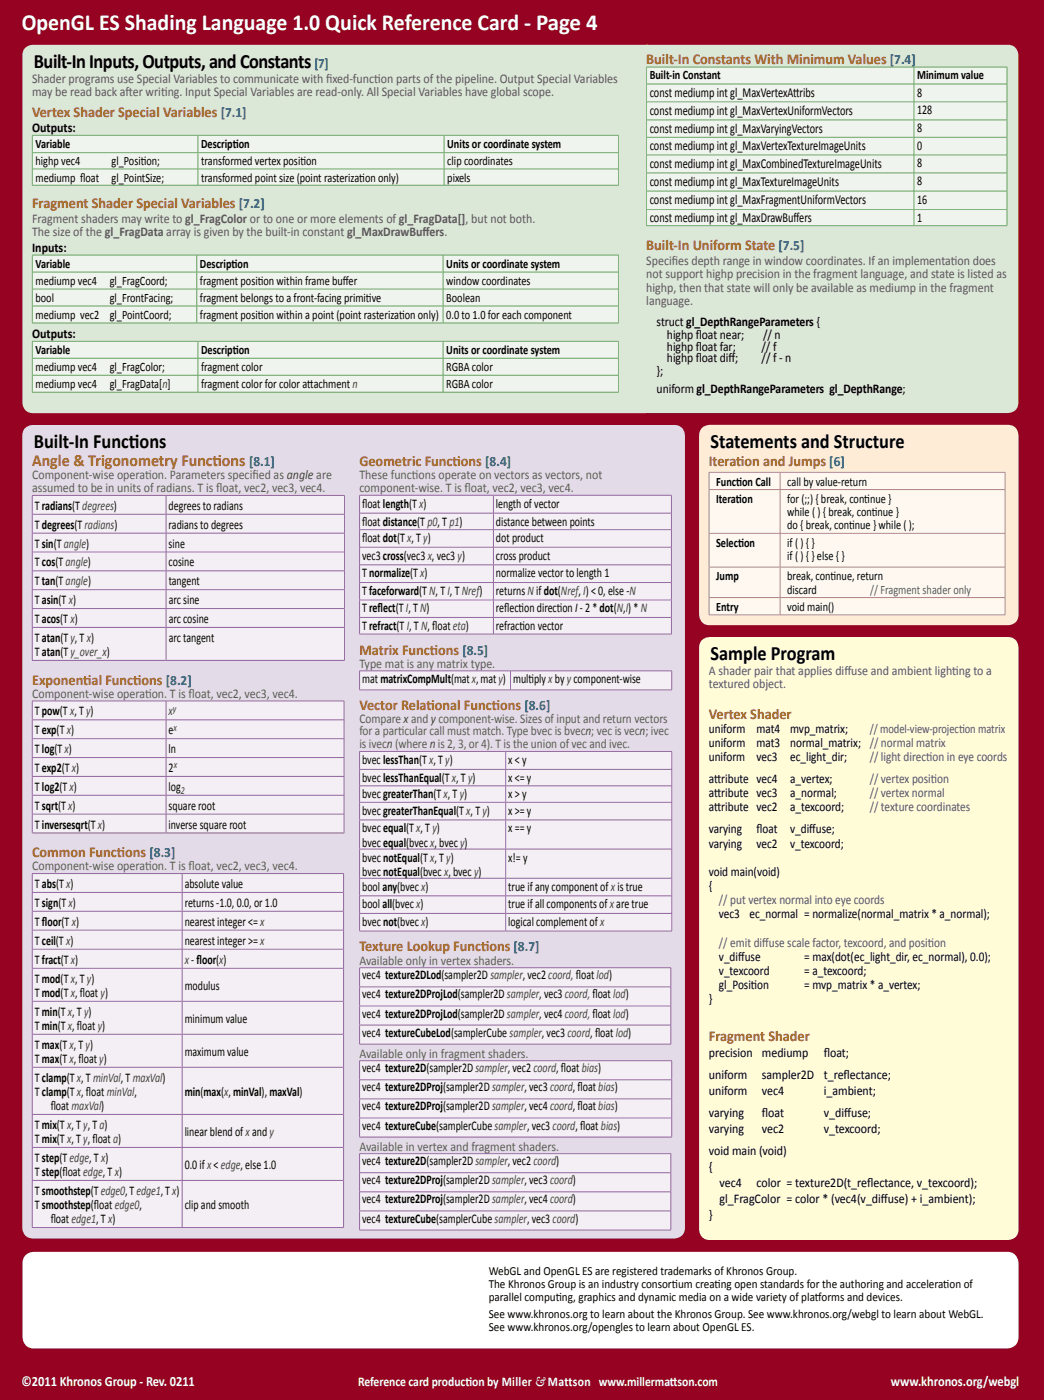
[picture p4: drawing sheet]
<svg xmlns="http://www.w3.org/2000/svg" width="208mm" height="279mm" viewBox="0 0 208 279" stroke-linecap="round" stroke-linejoin="round" font-family="sans-serif">
<defs><g id="words">
<text font-size="4.6" fill="#fff" x="4.3" y="6.1">OpenGL ES Shading Language 1.0 Quick Reference Card - Page 4</text>
<g font-size="4.1">
<text x="6.8" y="13.6">Built-In Inputs, Outputs, and Constants</text>
<text x="6.7" y="89.4">Built-In Funct</text>
<text x="25.7" y="89.4">ions</text>
<text x="141.8" y="89.4">Statements and Structure</text>
<text x="141.8" y="131.8">Sample Program</text>
</g>
<g font-size="3.4" fill="#a0621a">
<text x="6.4" y="93">Angle &amp; Trigonometry Funct</text>
<text x="42.4" y="93">ions</text>
</g>
<g font-size="3" fill="#a0621a">
<text x="128.9" y="12.8">Built-In Constants With Minimum Values [7.4]</text>
<text x="6.4" y="23.3">Vertex Shader Special Variables [7.1]</text>
<text x="6.4" y="41.4">Fragment Shader Special Variables [7.2]</text>
<text x="128.9" y="49.9">Built-In Uniform State [7.5]</text>
<text x="71.7" y="92.9">Geometric Funct</text>
<text x="90.3" y="92.9">ions [8.4]</text>
<text x="141.4" y="92.9">Iterat</text>
<text x="146.9" y="92.9">ion and Jumps [6]</text>
<text x="71.7" y="130.6">Matrix Funct</text>
<text x="85.8" y="130.6">ions [8.5]</text>
<text x="6.4" y="136.6">Exponent</text>
<text x="16.6" y="136.6">ial Funct</text>
<text x="26.6" y="136.6">ions [8.2]</text>
<text x="71.7" y="141.8">Vector Relat</text>
<text x="85.1" y="141.8">ional Funct</text>
<text x="98.1" y="141.8">ions [8.6]</text>
<text x="141.4" y="143.4">Vertex Shader</text>
<text x="6.4" y="171.1">Common Funct</text>
<text x="23.3" y="171.1">ions [8.3]</text>
<text x="71.7" y="189.9">Texture Lookup Funct</text>
<text x="96" y="189.9">ions [8.7]</text>
<text x="141.4" y="207.8">Fragment Shader</text>
</g>
<g font-size="2.8" fill="#006bb6">
<text x="62.7" y="13.6">[7]</text>
<text x="49.7" y="93">[8.1]</text>
</g>
<g font-size="2.8" fill="#fff">
<text x="4.3" y="276.6">©2011 Khronos Group - Rev. 0211</text>
<text x="177.8" y="276.7">www.khronos.org/webgl</text>
</g>
<g font-size="2.7">
<text x="129.6" y="19.3">const mediump int gl_MaxVertexAt</text>
<text x="129.6" y="22.9">const mediump int gl_MaxVertexUniformVectors</text>
<text x="158.2" y="19.3">tribs</text>
<text x="129.6" y="26.5">const mediump int gl_MaxVaryingVectors</text>
<text x="129.6" y="30">const mediump int gl_MaxVertexTextureImageUnits</text>
<text x="129.6" y="33.5">const mediump int gl_MaxCombinedTextureImageUnits</text>
<text x="129.6" y="37.1">const mediump int gl_MaxTextureImageUnits</text>
<text x="129.6" y="40.7">const mediump int gl_MaxFragmentUniformVectors</text>
<text x="129.6" y="44.4">const mediump int gl_MaxDrawBuffers</text>
</g>
<g font-size="2.6" fill="#58595b">
<text x="6.4" y="16.6">Shader programs use Special Variables to communicate with f</text>
<text x="65.1" y="16.6">ixed-funct</text>
<text x="74.7" y="16.6">ion parts of the pipeline. Output Special Variables</text>
<text x="6.4" y="19.2">may be read back af</text>
<text x="25.1" y="19.2">ter writ</text>
<text x="32.1" y="19.2">ing. Input Special Variables are read-only. All Special Variables have global scope.</text>
<text x="6.4" y="44.4">Fragment shaders may write to gl_FragColor or to one or more elements of gl_FragData[], but not both.</text>
<text x="6.4" y="47.1">The size of the gl_FragData array is given by the built-in constant gl_MaxDrawBuf</text>
<text x="84.3" y="47.1">fers.</text>
<text x="128.9" y="52.9">Specif</text>
<text x="134" y="52.9">ies depth range in window coordinates. If an implementat</text>
<text x="189.7" y="52.9">ion does</text>
<text x="128.9" y="55.5">not support highp precision in the fragment language, and state is listed as</text>
<text x="128.9" y="58.2">highp, then that state will only be available as mediump in the fragment</text>
<text x="128.9" y="60.8">language.</text>
<text x="6.4" y="95.6">Component-wise operat</text>
<text x="28.9" y="95.6">ion. Parameters specif</text>
<text x="50.4" y="95.6">ied as angle are</text>
<text x="71.7" y="95.6">These funct</text>
<text x="82.2" y="95.6">ions operate on vectors as vectors, not</text>
<text x="6.4" y="98.3">assumed to be in units of radians. T is f</text>
<text x="43.1" y="98.3">loat, vec2, vec3, vec4.</text>
<text x="71.7" y="98.2">component-wise. T is f</text>
<text x="92.7" y="98.2">loat, vec2, vec3, vec4.</text>
<text x="173.6" y="118.5">// Fragment shader only</text>
<text x="71.7" y="133.3">Type mat is any matrix type.</text>
<text x="141.4" y="134.8">A shader pair that applies dif</text>
<text x="141.4" y="137.4">textured object.</text>
<text x="168.4" y="134.8">fuse and ambient light</text>
<text x="190" y="134.8">ing to a</text>
<text x="6.4" y="139.3">Component-wise operat</text>
<text x="28.9" y="139.3">ion. T is f</text>
<text x="37.6" y="139.3">loat, vec2, vec3, vec4.</text>
<text x="71.7" y="144.2">Compare xand y component-wise. Sizes of input and return vectors</text>
<text x="71.7" y="146.7">for a part</text>
<text x="71.7" y="149.4">is ivecn (where n is 2, 3, or 4). T is the union of vec and ivec.</text>
<text x="79.4" y="146.7">icular call must match. Type bvec is bvecn; vec is vecn; ivec</text>
<text x="173.5" y="146.2">// model-view-project</text>
<text x="191.3" y="146.2">ion matrix</text>
<text x="173.5" y="151.9">// light direct</text>
<text x="184.8" y="151.9">ion in eye coords</text>
<text x="173.5" y="161.9">// texture coordinates</text>
<text x="173.5" y="159.1">// vertex normal</text>
<text x="173.5" y="156.3">// vertex posit</text>
<text x="185.7" y="156.3">ion</text>
<text x="6.4" y="173.7">Component-wise operat</text>
<text x="28.9" y="173.7">ion. T is f</text>
<text x="37.6" y="173.7">loat, vec2, vec3, vec4.</text>
<text x="143.4" y="180.4">// put vertex normal into eye coords</text>
<text x="143.4" y="188.9">// emit dif</text>
<text x="152.1" y="188.9">fuse scale factor, texcoord, and posit</text>
<text x="185.1" y="188.9">ion</text>
<text x="71.7" y="192.5">Available only in vertex shaders.</text>
<text x="71.7" y="211.1">Available only in fragment shaders.</text>
<text x="71.7" y="229.6">Available in vertex and fragment shaders.</text>
</g>
<g font-size="2.6">
<text x="129.6" y="15.8">Built-in Constant</text>
<text x="183" y="15.8">Minimum value</text>
<text x="183" y="19.3">8</text>
<text x="183" y="22.8">128</text>
<text x="6.4" y="26.3">Outputs:</text>
<text x="7.1" y="29.6">Variable</text>
<text x="40.1" y="29.6">Descript</text>
<text x="46.4" y="29.6">ion</text>
<text x="89.2" y="29.6">Units or coordinate system</text>
<text x="183" y="26.4">8</text>
<text x="183" y="29.9">0</text>
<text x="7.1" y="33">highp vec4</text>
<text x="22.3" y="33">gl_Position;</text>
<text x="40.1" y="33">transformed vertex position</text>
<text x="89.2" y="33">clip coordinates</text>
<text x="183" y="33.4">8</text>
<text x="7.1" y="36.3">mediump float</text>
<text x="22.3" y="36.3">gl_PointSize;</text>
<text x="40.1" y="36.3">transformed point size (point rasterization only)</text>
<text x="89.2" y="36.3">pixels</text>
<text x="183" y="37">8</text>
<text x="183" y="40.6">16</text>
<text x="183" y="44.3">1</text>
<text x="6.4" y="50.3">Inputs:</text>
<text x="7.1" y="53.5">Variable</text>
<text x="39.9" y="53.5">Descript</text>
<text x="46.2" y="53.5">ion</text>
<text x="89" y="53.5">Units or coordinate system</text>
<text x="7.1" y="56.9">mediump vec4</text>
<text x="21.9" y="56.9">gl_FragCoord;</text>
<text x="39.9" y="56.9">fragment position within frame buf</text>
<text x="68.4" y="56.9">fer</text>
<text x="89" y="56.9">window coordinates</text>
<text x="7.1" y="63.6">mediump vec2</text>
<text x="7.1" y="60.2">bool</text>
<text x="21.9" y="63.6">gl_PointCoord;</text>
<text x="21.9" y="60.2">gl_FrontFacing;</text>
<text x="39.9" y="63.6">fragment position within a point (point rasterization only) 0.0 to 1.0 for each component</text>
<text x="39.9" y="60.2">fragment belongs to a front-facing primitive</text>
<text x="89" y="60.2">Boolean</text>
<text x="131" y="65.1">struct gl_DepthRangeParameters {</text>
<text x="6.4" y="67.5">Outputs:</text>
<text x="7.1" y="70.7">Variable</text>
<text x="40.1" y="70.7">Descript</text>
<text x="46.4" y="70.7">ion</text>
<text x="89" y="70.7">Units or coordinate system</text>
<text x="133.1" y="67.7">highp f</text>
<text x="133.1" y="70">highp f</text>
<text x="138.8" y="67.7">loat near;</text>
<text x="138.8" y="70">loat far;</text>
<text x="151.9" y="70">// f</text>
<text x="152.2" y="67.7">// n</text>
<text x="7.1" y="74.1">mediump vec4</text>
<text x="7.1" y="77.4">mediump vec4</text>
<text x="21.9" y="74.1">gl_FragColor;</text>
<text x="21.9" y="77.4">gl_FragData[n]</text>
<text x="40.1" y="74.1">fragment color</text>
<text x="40.1" y="77.4">fragment color for color at</text>
<text x="61.3" y="77.4">tachment n</text>
<text x="89" y="74.1">RGBA color</text>
<text x="89" y="77.4">RGBA color</text>
<text x="131" y="74.8">};</text>
<text x="133.1" y="72.3">highp f</text>
<text x="138.8" y="72.3">loat dif</text>
<text x="145.3" y="72.3">f;</text>
<text x="151.9" y="72.3">// f - n</text>
<text x="131" y="78.5">uniform gl_DepthRangeParameters gl_DepthRange;</text>
<text x="6.9" y="101.7">Tradians(T degrees)</text>
<text x="33.6" y="101.7">degrees to radians</text>
<text x="72.2" y="101.3">floatlength(T x)</text>
<text x="98.9" y="101.3">length of vector</text>
<text x="142.9" y="96.9">Funct</text>
<text x="142.9" y="100.4">Iterat</text>
<text x="146.8" y="100.4">ion</text>
<text x="146.9" y="96.9">ion Call</text>
<text x="157.1" y="96.9">call by value-return</text>
<text x="157.1" y="100.4">for (;;) { break, continue }</text>
<text x="6.9" y="105.5">Tdegrees(T radians)</text>
<text x="33.6" y="105.5">radians to degrees</text>
<text x="72.2" y="104.9">floatdistance(T p0, Tp1)</text>
<text x="98.9" y="104.9">distance between points</text>
<text x="157.1" y="103">while ( ) { break, continue }</text>
<text x="157.1" y="105.7">do { break, continue } while ( );</text>
<text x="6.9" y="109.3">Tsin(T angle)</text>
<text x="6.9" y="113">Tcos(T angle)</text>
<text x="33.6" y="113">cosine</text>
<text x="33.6" y="109.3">sine</text>
<text x="72.2" y="108.2">floatdot(T x, Ty)</text>
<text x="72.2" y="111.7">vec3cross(vec3x, vec3y)</text>
<text x="98.9" y="111.7">cross product</text>
<text x="98.9" y="108.2">dot product</text>
<text x="142.9" y="109.1">Select</text>
<text x="147.3" y="109.1">ion</text>
<text x="157.1" y="109.1">if ( ) { }</text>
<text x="157.1" y="111.8">if ( ) { } else { }</text>
<text x="6.9" y="116.8">Ttan(T angle)</text>
<text x="33.6" y="116.8">tangent</text>
<text x="72.2" y="115.2">Tnormalize(T x)</text>
<text x="72.2" y="118.7">Tfaceforward(T N, TI, TNref)</text>
<text x="98.9" y="115.2">normalize vector to length 1</text>
<text x="98.9" y="118.7">returns Nifdot(Nref,I) &lt; 0, else -N</text>
<text x="142.9" y="115.8">Jump</text>
<text x="157.1" y="115.8">break, continue, return</text>
<text x="157.1" y="118.5">discard</text>
<text x="7" y="124.3">Tacos(T x)</text>
<text x="7" y="120.6">Tasin(T x)</text>
<text x="33.6" y="120.6">arc sine</text>
<text x="33.6" y="124.3">arc cosine</text>
<text x="72.2" y="122.2">Treflect(T I, TN)</text>
<text x="72.2" y="125.7">Trefract(T I, TN, floateta)</text>
<text x="98.9" y="122.2">reflection directionI- 2 *dot(N,I) *N</text>
<text x="98.9" y="125.7">refraction vector</text>
<text x="142.9" y="121.9">Entry</text>
<text x="157.1" y="121.9">void main()</text>
<text x="7" y="128.1">Tatan(T y, Tx)</text>
<text x="7" y="130.9">Tatan(T y_over_x)</text>
<text x="33.6" y="128.1">arc tangent</text>
<text x="72.2" y="136.4">matmatrixCompMult(matx, maty) multiply xbyycomponent-wise</text>
<text x="6.9" y="142.8">Tpow(T x, Ty)</text>
<text x="6.9" y="146.5">Texp(T x)</text>
<text x="33.6" y="146.5">e</text>
<text x="141.4" y="146.2">uniform</text>
<text x="141.4" y="149">uniform</text>
<text x="150.9" y="146.2">mat4</text>
<text x="150.9" y="149">mat3</text>
<text x="157.6" y="146.2">mvp_matrix;</text>
<text x="157.6" y="149">normal_matrix; // normal matrix</text>
<text x="6.9" y="150.3">Tlog(T x)</text>
<text x="6.9" y="154.1">Texp2(T x)</text>
<text x="33.6" y="150.3">ln</text>
<text x="33.6" y="154.1">2</text>
<text x="72.2" y="152.5">bveclessThan(T x, Ty)</text>
<text x="101.4" y="152.5">x &lt; y</text>
<text x="141.4" y="151.9">uniform</text>
<text x="150.9" y="151.9">vec3</text>
<text x="157.6" y="151.9">ec_light_dir;</text>
<text x="6.9" y="157.8">Tlog2(T x)</text>
<text x="6.9" y="161.6">Tsqrt(T x)</text>
<text x="33.6" y="161.6">square root</text>
<text x="33.6" y="157.8">log</text>
<text x="72.2" y="156">bveclessThanEqual(T x, Ty)</text>
<text x="72.3" y="159.3">bvecgreaterThan(T x, Ty)</text>
<text x="101.4" y="159.3">x &gt; y</text>
<text x="101.4" y="156">x &lt;= y</text>
<text x="141.4" y="161.9">at</text>
<text x="141.4" y="159.1">at</text>
<text x="141.4" y="156.3">at</text>
<text x="142.5" y="161.9">tribute vec2</text>
<text x="142.5" y="159.1">tribute vec3</text>
<text x="142.5" y="156.3">tribute vec4</text>
<text x="157.6" y="161.9">a_texcoord;</text>
<text x="157.6" y="159.1">a_normal;</text>
<text x="157.6" y="156.3">a_vertex;</text>
<text x="6.9" y="165.3">Tinversesqrt(T x)</text>
<text x="33.6" y="165.3">inverse square root</text>
<text x="72.3" y="162.6">bvecgreaterThanEqual(T x, Ty)</text>
<text x="72.3" y="166.1">bvecequal(T x, Ty)</text>
<text x="101.4" y="162.6">x &gt;= y</text>
<text x="101.4" y="166.1">x == y</text>
<text x="141.4" y="166.3">varying</text>
<text x="150.9" y="166.3">float</text>
<text x="157.6" y="166.3">v_dif</text>
<text x="161.5" y="166.3">fuse;</text>
<text x="72.3" y="168.9">bvecequal(bvecx, bvecy)</text>
<text x="72.3" y="171.9">bvecnotEqual(T x, Ty)</text>
<text x="101.4" y="171.9">x!= y</text>
<text x="141.4" y="169.2">varying</text>
<text x="150.9" y="169.2">vec2</text>
<text x="157.6" y="169.2">v_texcoord;</text>
<text x="6.9" y="177.2">Tabs(T x)</text>
<text x="36.8" y="177.2">absolute value</text>
<text x="72.3" y="174.8">bvecnotEqual(bvecx, bvecy)</text>
<text x="72.3" y="177.8">bool any(bvecx)</text>
<text x="101.4" y="177.8">true if any component ofxis true</text>
<text x="141.4" y="174.8">void main(void)</text>
<text x="141.4" y="177.6">{</text>
<text x="6.9" y="181">Tsign(T x)</text>
<text x="6.9" y="184.7">Tfloor(T x)</text>
<text x="36.8" y="181">returns -1.0, 0.0, or 1.0</text>
<text x="36.8" y="184.7">nearest integer &lt;=x</text>
<text x="72.3" y="181.3">bool all(bvecx)</text>
<text x="72.3" y="184.8">bvecnot(bvecx)</text>
<text x="101.4" y="181.3">true if all components ofxare true</text>
<text x="101.4" y="184.8">logical complement ofx</text>
<text x="143.4" y="183.3">vec3</text>
<text x="149.5" y="183.3">ec_normal = normalize(normal_matrix * a_normal);</text>
<text x="6.9" y="188.5">Tceil(T x)</text>
<text x="36.8" y="188.5">nearest integer &gt;=x</text>
<text x="143.4" y="191.7">v_dif</text>
<text x="147.3" y="191.7">fuse</text>
<text x="160.4" y="191.7">= max(dot(ec_light_dir, ec_normal), 0.0);</text>
<text x="6.9" y="192.3">Tfract(T x)</text>
<text x="6.9" y="196.1">Tmod(T x, Ty)</text>
<text x="36.8" y="197.5">modulus</text>
<text x="72.2" y="195.5">vec4 texture2DLod(sampler2Dsampler, vec2coord,floatlod)</text>
<text x="143.4" y="194.6">v_texcoord</text>
<text x="143.4" y="197.4">gl_Posit</text>
<text x="149.8" y="197.4">ion</text>
<text x="160.4" y="194.6">= a_texcoord;</text>
<text x="160.4" y="197.4">= mvp_matrix * a_vertex;</text>
<text x="6.9" y="198.9">Tmod(T x, floaty)</text>
<text x="6.9" y="202.7">Tmin(T x, Ty)</text>
<text x="72.2" y="203.1">vec4 texture2DProjLod(sampler2Dsampler, vec4coord,floatlod)</text>
<text x="72.2" y="199.3">vec4 texture2DProjLod(sampler2Dsampler, vec3coord,floatlod)</text>
<text x="141.4" y="200.2">}</text>
<text x="6.9" y="205.5">Tmin(T x, floaty)</text>
<text x="6.9" y="209.3">Tmax(T x, Ty)</text>
<text x="36.8" y="204.1">minimum value</text>
<text x="72.2" y="206.9">vec4 textureCubeLod(samplerCube sampler, vec3coord, floatlod)</text>
<text x="6.9" y="215.9">Tclamp(T x, TminVal, TmaxVal)</text>
<text x="6.9" y="212.1">Tmax(T x, floaty)</text>
<text x="36.8" y="210.7">maximum value</text>
<text x="72.2" y="214">vec4 texture2D(sampler2Dsampler, vec2coord, floatbias)</text>
<text x="141.4" y="215.4">uniform</text>
<text x="141.4" y="211">precision mediump</text>
<text x="152" y="215.4">sampler2D</text>
<text x="164.3" y="211">f</text>
<text x="164.3" y="211">loat;</text>
<text x="164.3" y="215.4">t_ref</text>
<text x="168.3" y="215.4">lectance;</text>
<text x="6.9" y="218.7">Tclamp(T x, floatminVal,</text>
<text x="10.1" y="221.5">floatmaxVal)</text>
<text x="36.8" y="218.7">min(max(x,minVal),maxVal)</text>
<text x="72.2" y="221.6">vec4 texture2DProj(sampler2Dsampler, vec4 coord, floatbias)</text>
<text x="72.2" y="217.8">vec4 texture2DProj(sampler2Dsampler, vec3 coord, floatbias)</text>
<text x="141.4" y="218.5">uniform</text>
<text x="152" y="218.5">vec4</text>
<text x="164.3" y="218.5">i_ambient;</text>
<text x="6.9" y="225.3">Tmix(T x, Ty, Ta)</text>
<text x="36.8" y="226.7">linear blend ofxand y</text>
<text x="72.2" y="225.4">vec4 textureCube(samplerCube sampler, vec3coord, floatbias)</text>
<text x="141.4" y="223">varying</text>
<text x="141.4" y="226.1">varying</text>
<text x="152" y="223">f</text>
<text x="152" y="223">loat</text>
<text x="152" y="226.1">vec2</text>
<text x="164.3" y="223">v_dif</text>
<text x="164.3" y="226.1">v_texcoord;</text>
<text x="168.4" y="223">fuse;</text>
<text x="6.9" y="228.1">Tmix(T x, Ty, floata)</text>
<text x="6.9" y="231.9">Tstep(T edge, Tx)</text>
<text x="36.8" y="233.3">0.0 ifx&lt;edge, else 1.0</text>
<text x="72.2" y="232.5">vec4 texture2D(sampler2Dsampler, vec2coord)</text>
<text x="141.4" y="230.5">void main (void)</text>
<text x="141.4" y="233.7">{</text>
<text x="6.9" y="234.7">Tstep(floatedge, Tx)</text>
<text x="6.9" y="238.5">Tsmoothstep(Tedge0, Tedge1, Tx)</text>
<text x="72.2" y="236.4">vec4 texture2DProj(sampler2Dsampler, vec3 coord)</text>
<text x="143.6" y="236.9">vec4</text>
<text x="150.9" y="236.9">color = texture2D(t_ref</text>
<text x="173" y="236.9">lectance, v_texcoord);</text>
<text x="6.9" y="241.3">Tsmoothstep(floatedge0,</text>
<text x="10.1" y="244.1">floatedge1, Tx)</text>
<text x="36.8" y="241.3">clip and smooth</text>
<text x="72.2" y="240.2">vec4 texture2DProj(sampler2Dsampler, vec4 coord)</text>
<text x="72.2" y="244">vec4 textureCube(samplerCube sampler, vec3coord)</text>
<text x="141.4" y="243.2">}</text>
<text x="143.6" y="240.1">gl_FragColor = color * (vec4(v_dif</text>
<text x="175.8" y="240.1">fuse) + i_ambient);</text>
</g>
<g font-size="2.6" fill="#414042">
<text x="33.6" y="142.8">x</text>
<text x="36.8" y="192.3">x-floor(x)</text>
</g>
<g font-size="2.6" fill="#fff">
<text x="71.4" y="276.6">Reference card product</text>
<text x="92.8" y="276.6">ion by Miller &amp;Mattson www.millermat</text>
<text x="133.7" y="276.6">tson.com</text>
</g>
<g font-size="2.5">
<text x="97.5" y="254.4">WebGL and OpenGL ES are registered trademarks of Khronos Group.</text>
<text x="97.5" y="257">The Khronos Group is an industry consort</text>
<text x="134" y="257">ium creat</text>
<text x="142.6" y="257">ing open standards for the authoring and accelerat</text>
<text x="188.2" y="257">ion of</text>
<text x="97.5" y="259.7">parallel comput</text>
<text x="97.5" y="263.1">See www.khronos.org to learn about the Khronos Group. See www.khronos.org/webgl to learn about WebGL.</text>
<text x="110.9" y="259.7">ing, graphics and dynamic media on a wide variety of plat</text>
<text x="162.6" y="259.7">forms and devices.</text>
<text x="97.5" y="265.7">See www.khronos.org/opengles to learn about OpenGL ES.</text>
</g>
<g font-size="2.1" fill="#414042">
<text x="34.5" y="142.1">y</text>
<text x="34.6" y="145.8">x</text>
<text x="34.6" y="153.4">x</text>
<text x="36.1" y="158.5">2</text>
</g>
</g></defs>
<path d="M0 0h208.3v279.4h-208.3z" fill="#960222"/>
<path d="M4.9 85.6a2.32 2.32 0 0 1 1.7-.8h127.9a2.04 2.04 0 0 1 2.1 2.1v158.1a2.04 2.04 0 0 1-2.1 2.2h-127.9a2.04 2.04 0 0 1-2.1-2.2v-158.1l.1-.8z" fill="#e4dbe8"/>
<path d="M6.4 98.9h26.7v3.7h-26.7zM33.1 98.9h35.6v3.7h-35.6zM6.4 102.6h26.7v3.8h-26.7zM33.1 102.6h35.6v3.8h-35.6zM6.4 106.4h26.7v3.8h-26.7zM33.1 106.4h35.6v3.8h-35.6zM6.4 110.2h26.7v3.7h-26.7zM33.1 110.2h35.6v3.7h-35.6zM6.4 113.9h26.7v3.8h-26.7zM33.1 113.9h35.6v3.8h-35.6zM6.4 117.7h26.7v3.7h-26.7zM33.1 117.7h35.6v3.7h-35.6zM6.4 121.4h26.7v3.8h-26.7zM33.1 121.4h35.6v3.8h-35.6zM6.4 125.2h26.7v6.6h-26.7zM33.1 125.2h35.6v6.6h-35.6z" fill="#f3eff5"/>
<g fill="none" stroke="#9569a2" stroke-width=".2">
<path d="M6.4 98.9h62.4M6.4 98.9v3.7M33.1 98.9v3.7M68.7 98.9v3.7M6.4 102.6h62.4M6.4 106.4h62.4M6.4 110.2h62.4M6.4 113.9h62.4M6.4 117.7h62.4M6.4 102.7v3.7M6.4 106.4v3.7M6.4 110.2v3.7"/>
<path d="M6.4 114v3.6M6.4 117.7v3.7M33.1 102.7v3.7M33.1 106.4v3.7M33.1 110.2v3.7M33.1 114v3.7M33.1 117.7v3.7M68.7 102.7v3.7M68.7 106.4v3.7M68.7 110.2v3.7M68.7 114v3.7M68.7 117.7v3.7"/>
<path d="M6.4 121.4h62.4M6.4 125.2h62.4M6.4 131.8h62.4M6.4 121.5v3.7M6.4 125.3v6.5M33.1 121.5v3.7M33.1 125.2v6.6M68.7 121.5v3.7M68.7 125.2v6.6"/>
</g>
<path d="M6.4 139.9h26.7v3.8h-26.7zM33.1 139.9h35.5v3.8h-35.5zM6.4 143.7h26.7v3.7h-26.7zM33.1 143.7h35.5v3.7h-35.5zM6.4 147.4h26.7v3.8h-26.7zM33.1 147.4h35.5v3.8h-35.5zM6.4 151.2h26.7v3.7h-26.7zM33.1 151.2h35.5v3.7h-35.5zM6.4 154.9h26.7v3.8h-26.7zM33.1 154.9h35.5v3.8h-35.5zM6.4 158.7h26.7v3.8h-26.7zM33.1 158.7h35.5v3.8h-35.5zM6.4 162.5h26.7v3.7h-26.7zM33.1 162.5h35.5v3.7h-35.5z" fill="#f3eff5"/>
<g fill="none" stroke="#9569a2" stroke-width=".2">
<path d="M6.4 139.9h62.3M6.4 139.9v3.7M33.1 139.9v3.7M68.6 139.9v3.7M6.4 143.7h62.3M6.4 147.4h62.3M6.4 151.2h62.3M6.4 154.9h62.3M6.4 158.7h62.3M6.4 143.7v3.7M6.4 147.5v3.6M6.4 151.2v3.7"/>
<path d="M6.4 155v3.7M6.4 158.8v3.6M33.1 143.7v3.7M33.1 147.5v3.7M33.1 151.2v3.7M33.1 155v3.7M33.1 158.7v3.7M68.6 143.7v3.7M68.6 147.5v3.7M68.6 151.2v3.7M68.6 155v3.7M68.6 158.7v3.7"/>
<path d="M6.4 162.5h62.3M6.4 166.2h62.3M6.4 162.5v3.7M33.1 162.5v3.7M68.6 162.5v3.7"/>
</g>
<path d="M6.4 174.3h29.9v3.8h-29.9zM36.3 174.3h32.3v3.8h-32.3zM6.4 178.1h29.9v3.8h-29.9zM36.3 178.1h32.3v3.8h-32.3zM6.4 181.9h29.9v3.7h-29.9zM36.3 181.9h32.3v3.7h-32.3zM6.4 185.6h29.9v3.8h-29.9zM36.3 185.6h32.3v3.8h-32.3zM6.4 189.4h29.9v3.8h-29.9zM36.3 189.4h32.3v3.8h-32.3zM6.4 193.2h29.9v6.6h-29.9zM36.3 193.2h32.3v6.6h-32.3zM6.4 199.8h29.9v6.6h-29.9zM36.3 199.8h32.3v6.6h-32.3zM6.4 206.4h29.9v6.6h-29.9zM36.3 206.4h32.3v6.6h-32.3zM6.4 213h29.9v9.4h-29.9zM36.3 213h32.3v9.4h-32.3zM6.4 222.4h29.9v6.6h-29.9zM36.3 222.4h32.3v6.6h-32.3zM6.4 229h29.9v6.6h-29.9zM36.3 229h32.3v6.6h-32.3zM6.4 235.6h29.9v9.4h-29.9zM36.3 235.6h32.3v9.4h-32.3z" fill="#f3eff5"/>
<g fill="none" stroke="#9569a2" stroke-width=".2">
<path d="M6.4 174.3h62.2M6.4 178.1h62.2M6.4 174.4v3.7M6.4 178.1v3.7M36.3 174.4v3.7M36.3 178.1v3.7M68.6 174.4v3.7M68.6 178.1v3.7M6.4 185.6h62.2M6.4 189.4h62.2M6.4 193.2h62.1M6.4 199.8h62.1"/>
<path d="M6.4 181.9h62.2M6.4 181.9v3.7M6.4 185.7v3.7M6.4 189.5v3.7M6.4 193.3v6.5M6.4 199.9v6.5M36.3 181.9v3.7M36.3 185.7v3.7M36.3 189.5v3.7M36.3 193.3v6.5M36.3 199.9v6.5M68.6 181.9v3.7"/>
<path d="M68.6 185.7v3.7M68.6 189.5v23.5M6.4 206.4h62.1M6.4 213h62.2M6.4 206.5v6.5M6.4 213v9.4M36.3 206.5v6.5M36.3 213v9.4M68.6 213v9.4M6.4 222.4h62.2M6.4 229h62.2M6.4 235.6h62.2"/>
<path d="M6.4 222.5v6.4M6.4 229v6.5M6.4 235.6v9.3M36.3 222.4v6.6M36.3 229v6.5M36.3 235.6v9.3M68.6 222.4v6.6M68.6 229v6.5M68.6 235.6v9.3M6.4 245h62.2"/>
</g>
<path d="M71.7 98.8h26.7v3.6h-26.7zM98.4 98.8h35.6v3.6h-35.6zM71.7 102.4h26.7v3.3h-26.7zM98.4 102.4h35.6v3.3h-35.6zM71.7 105.7h26.7v3.5h-26.7zM98.4 105.7h35.6v3.5h-35.6zM71.7 109.2h26.7v3.5h-26.7zM98.4 109.2h35.6v3.5h-35.6zM71.7 112.7h26.7v3.6h-26.7zM98.4 112.7h35.6v3.6h-35.6zM71.7 116.3h26.7v3.4h-26.7zM98.4 116.3h35.6v3.4h-35.6zM71.7 119.7h26.7v3.5h-26.7zM98.4 119.7h35.6v3.5h-35.6zM71.7 123.2h26.7v3.3h-26.7zM98.4 123.2h35.6v3.3h-35.6z" fill="#f3eff5"/>
<g fill="none" stroke="#9569a2" stroke-width=".2">
<path d="M71.7 98.8h62.3v3.6h-62.3M71.7 98.9v3.5M98.4 98.9v3.5M71.7 109.2h62.3v3.5M71.7 112.7h62.3M71.7 116.3h62.3M71.7 119.7h62.3v3.5M71.7 102.5v3.2M71.7 105.7v3.5M71.7 109.3v3.4M71.7 112.8v3.4M71.7 116.3v3.4"/>
<path d="M71.7 119.8v3.4M98.4 102.5v3.2M98.4 105.7v3.5M98.4 109.2v3.5M98.4 112.8v3.4M98.4 116.3v3.4M98.4 119.8v3.4M134 102.5v3.2h-62.3M134 105.7v3.5M134 112.8v3.4M134 116.3v3.4M71.7 123.2h62.3v3.3"/>
<path d="M71.7 126.5h62.3M71.7 123.3v3.2M98.4 123.3v3.2"/>
</g>
<path d="M71.7 133.9h30.2v3.8h-30.2zM101.9 133.9h32.1v3.8h-32.1z" fill="#f3eff5"/>
<path d="M71.7 133.9h62.4M71.7 137.7h62.4M71.7 133.9v3.7M101.9 133.9v3.7M134 133.9v3.7" fill="none" stroke="#9569a2" stroke-width=".2"/>
<path d="M71.7 150h29.2v3.5h-29.2zM100.9 150h33.1v3.5h-33.1zM71.7 153.5h29.2v3.3h-29.2zM100.9 153.5h33.1v3.3h-33.1zM71.7 156.8h29.2v3.3h-29.2zM100.9 156.8h33.1v3.3h-33.1zM71.7 160.1h29.2v3.5h-29.2zM100.9 160.1h33.1v3.5h-33.1zM71.7 163.6h29.2v5.9h-29.2zM100.9 163.6h33.1v5.9h-33.1zM71.7 169.5h29.2v5.8h-29.2zM100.9 169.5h33.1v5.8h-33.1zM71.7 175.3h29.2v3.5h-29.2zM100.9 175.3h33.1v3.5h-33.1zM71.7 178.8h29.2v3.5h-29.2zM100.9 178.8h33.1v3.5h-33.1zM71.7 182.3h29.2v3.5h-29.2zM100.9 182.3h33.1v3.5h-33.1z" fill="#f3eff5"/>
<g fill="none" stroke="#9569a2" stroke-width=".2">
<path d="M71.7 150h62.4M71.7 153.5h62.4M71.7 156.8h62.4M71.7 150v3.5M71.7 153.6v3.2M71.7 156.9v3.2M100.9 150v3.5M100.9 153.6v3.2M100.9 156.9v3.2M134 150v3.5M134 153.6v3.2M134 156.9v3.2"/>
<path d="M71.7 160.1h62.4M71.7 163.6h62.4M71.7 169.5h62.4M71.7 175.3h62.4M71.7 178.8h62.4M71.7 160.2v3.4M71.7 163.7v5.7M71.7 169.5v5.7M71.7 175.3v3.4M71.7 178.8v3.4M100.9 160.2v3.4M100.9 163.7v5.7"/>
<path d="M100.9 169.5v5.7M100.9 175.3v3.5M100.9 178.8v3.5M134 160.2v3.4M134 163.7v5.7M134 169.5v5.7M134 175.3v3.5M134 178.8v3.5M71.7 182.3h62.4M71.7 185.8h62.4M71.7 182.3v3.5M100.9 182.3v3.5"/>
<path d="M134 182.3v3.5"/>
</g>
<path d="M71.7 193.1h62.1v3.9h-62.1zM71.7 197h62.1v3.8h-62.1zM71.7 200.8h62.1v3.8h-62.1zM71.7 204.6h62.1v3.8h-62.1z" fill="#f3eff5"/>
<g fill="none" stroke="#9569a2" stroke-width=".2">
<path d="M71.7 193.1h62.2M71.7 197h62.2M71.7 193.2v3.7M71.7 197v3.7M133.8 193.2v3.7M133.8 197v3.7M71.7 200.8h62.2M71.7 204.6h62.2M71.7 208.4h62.2M71.7 200.8v3.7M71.7 204.6v3.7M133.8 200.8v3.7"/>
<path d="M133.8 204.6v3.7"/>
</g>
<path d="M71.7 211.7h62.3v3.8h-62.3zM71.7 215.5h62.3v3.8h-62.3zM71.7 219.3h62.3v3.8h-62.3zM71.7 223.1h62.3v3.8h-62.3z" fill="#f3eff5"/>
<g fill="none" stroke="#9569a2" stroke-width=".2">
<path d="M71.7 211.7h62.4M71.7 215.5h62.4M71.7 219.3h62.4M71.7 211.7v3.8M71.7 215.5v3.8M71.7 219.4v3.7M134 211.7v3.8M134 215.5v3.8M134 219.4v3.7M71.7 223.1h62.4M71.7 226.9h62.4M71.7 223.2v3.7"/>
<path d="M134 223.2v3.7"/>
</g>
<path d="M71.7 230.2h62.1v3.8h-62.1zM71.7 234h62.1v3.9h-62.1zM71.7 237.9h62.1v3.8h-62.1zM71.7 241.7h62.1v3.8h-62.1z" fill="#f3eff5"/>
<g fill="none" stroke="#9569a2" stroke-width=".2">
<path d="M71.7 230.2h62.2M71.7 234h62.2M71.7 237.9h62.2M71.7 230.3v3.7M71.7 234.1v3.7M71.7 237.9v3.7M133.8 230.3v3.7M133.8 234.1v3.7M133.8 237.9v3.7M71.7 241.7h62.2M71.7 245.5h62.2M71.7 241.7v3.7"/>
<path d="M133.8 241.7v3.7"/>
</g>
<path d="M139.9 85.6a2.32 2.32 0 0 1 1.7-.8h59.5a2.04 2.04 0 0 1 2.1 2.1v35.8a2.04 2.04 0 0 1-2.1 2.1h-59.5a2.04 2.04 0 0 1-2.1-2.1v-35.8l.1-.8z" fill="#ffecd6"/>
<path d="M141.5 94.3h14.1v3.4h-14.1zM155.6 94.3h44.9v3.4h-44.9zM141.5 97.7h14.1v8.7h-14.1zM155.6 97.7h44.9v8.7h-44.9zM141.5 106.4h14.1v6.8h-14.1zM155.6 106.4h44.9v6.8h-44.9zM141.5 113.2h14.1v6.1h-14.1zM155.6 113.2h44.9v6.1h-44.9zM141.5 119.3h14.1v3.4h-14.1zM155.6 119.3h44.9v3.4h-44.9z" fill="#fff8f1"/>
<g fill="none" stroke="#c19463" stroke-width=".2">
<path d="M141.4 94.3h59.2M141.4 97.7h59.2M141.5 94.3v3.4M141.5 97.7v8.7M155.6 94.3v3.4M155.6 97.7v8.7M200.5 94.3v3.4M200.5 97.7v8.7M141.4 106.4h59.2M141.4 113.2h59.2M141.4 119.3h59.2M141.5 106.5v6.6"/>
<path d="M141.5 113.2v6M141.5 119.3v3.4M155.6 106.5v6.6M155.6 113.2v6M155.6 119.3v3.4M200.5 106.5v6.6M200.5 113.2v6M200.5 119.3v3.4M141.4 122.7h59.2"/>
</g>
<path d="M4.9 9.7a2.32 2.32 0 0 1 1.7-.8h122.2a2.04 2.04 0 0 1 2.1 2.1v69.3a2.04 2.04 0 0 1-2.1 2.2h-122.2a2.04 2.04 0 0 1-2.1-2.2v-69.3l.1-.7z" fill="#dbe7d7"/>
<path d="M6.4 27h33.1v3.5h-33.1zM39.5 27h49.1v3.5h-49.1zM88.6 27h34.8v3.5h-34.8zM6.4 30.5h33.1v3.2h-33.1zM39.5 30.5h49.1v3.2h-49.1zM88.6 30.5h34.8v3.2h-34.8zM6.4 33.7h33.1v3.3h-33.1zM39.5 33.7h49.1v3.3h-49.1zM88.6 33.7h34.8v3.3h-34.8z" fill="#eff4ee"/>
<g fill="none" stroke="#69a460" stroke-width=".2">
<path d="M6.4 27h117M6.4 30.5h117M6.4 33.7h117M6.4 37h117M6.4 27.1v3.3M6.4 30.5v3.2M6.4 33.8v3.1M39.5 27.1v3.3M39.5 30.5v3.2M39.5 33.8v3.1M88.6 27.1v3.3M88.6 30.5v3.2"/>
<path d="M88.6 33.8v3.1M123.4 27.1v3.3M123.4 30.5v3.2M123.4 33.8v3.1"/>
</g>
<path d="M6.4 50.9h32.9v3.4h-32.9zM39.3 50.9h49.1v3.4h-49.1zM88.4 50.9h35v3.4h-35zM6.4 54.3h32.9v3.4h-32.9zM39.3 54.3h49.1v3.4h-49.1zM88.4 54.3h35v3.4h-35zM6.4 57.7h32.9v3.4h-32.9zM39.3 57.7h49.1v3.4h-49.1zM88.4 57.7h35v3.4h-35zM6.4 61.1h32.9v3.4h-32.9zM39.3 61.1h49.1v3.4h-49.1zM88.4 61.1h35v3.4h-35z" fill="#eff4ee"/>
<g fill="none" stroke="#69a460" stroke-width=".2">
<path d="M6.4 50.9h117M6.4 54.3h117M6.4 57.7h117M6.4 51v3.3M6.4 54.3v3.3M6.4 57.7v3.3M39.3 51v3.3M39.3 54.3v3.3M39.3 57.7v3.3M88.4 51v3.3M88.4 54.3v3.3M88.4 57.7v3.3"/>
<path d="M123.4 51v3.3M123.4 54.3v3.3M123.4 57.7v3.3M6.4 61.1h117M6.4 64.5h117M6.4 61.1v3.3M39.3 61.1v3.3M88.4 61.1v3.3M123.4 61.1v3.3"/>
</g>
<path d="M6.4 68.1h33.1v3.4h-33.1zM39.5 68.1h48.9v3.4h-48.9zM88.4 68.1h35v3.4h-35zM6.4 71.5h33.1v3.4h-33.1zM39.5 71.5h48.9v3.4h-48.9zM88.4 71.5h35v3.4h-35zM6.4 74.9h33.1v3.4h-33.1zM39.5 74.9h48.9v3.4h-48.9zM88.4 74.9h35v3.4h-35z" fill="#eff4ee"/>
<g fill="none" stroke="#69a460" stroke-width=".2">
<path d="M6.4 68.1h117M6.4 71.5h117M6.4 74.9h117M6.4 78.3h117M6.4 68.2v3.3M6.4 71.5v3.3M6.4 74.9v3.3M39.5 68.2v3.3M39.5 71.5v3.3M39.5 74.9v3.3M88.4 68.2v3.3M88.4 71.5v3.3"/>
<path d="M88.4 74.9v3.3M123.4 68.2v3.3M123.4 71.5v3.3M123.4 74.9v3.3"/>
</g>
<path d="M127.4 9.7a2.32 2.32 0 0 1 1.7-.8h72a2.04 2.04 0 0 1 2.1 2.1v69.3a2.04 2.04 0 0 1-2.1 2.1h-72a2.04 2.04 0 0 1-2.1-2.1v-69.3l.1-.7z" fill="#dbe7d7"/>
<path d="M129 13.4h53.3v3.4h-53.3zM182.3 13.4h18.6v3.4h-18.6zM129 16.8h53.3v3.5h-53.3zM182.3 16.8h18.6v3.5h-18.6zM129 20.3h53.3v3.6h-53.3zM182.3 20.3h18.6v3.6h-18.6zM129 23.9h53.3v3.5h-53.3zM182.3 23.9h18.6v3.5h-18.6zM129 27.4h53.3v3.5h-53.3zM182.3 27.4h18.6v3.5h-18.6zM129 30.9h53.3v3.6h-53.3zM182.3 30.9h18.6v3.6h-18.6zM129 34.5h53.3v3.6h-53.3zM182.3 34.5h18.6v3.6h-18.6zM129 38.1h53.3v3.7h-53.3zM182.3 38.1h18.6v3.7h-18.6zM129 41.8h53.3v3.2h-53.3zM182.3 41.8h18.6v3.2h-18.6z" fill="#eff4ee"/>
<g fill="none" stroke="#69a460" stroke-width=".2">
<path d="M128.9 13.4h72M128.9 16.8h72M129 13.4v3.3M129 16.8v3.5M182.3 13.4v3.3M182.3 16.8v3.5M200.9 13.4v3.3M200.9 16.8v3.5M128.9 20.3h72M128.9 23.9h72M128.9 27.4h72M128.9 30.9h72"/>
<path d="M128.9 34.5h72M128.9 38.1h72M129 20.4v3.5M129 24v3.4M129 27.4v3.5M129 31v3.5M129 34.6v3.5M129 38.2v3.6M182.3 20.4v3.5M182.3 24v3.4M182.3 27.4v3.5M182.3 31v3.5"/>
<path d="M182.3 34.6v3.5M182.3 38.2v3.6M200.9 20.4v3.5M200.9 24v3.4M200.9 27.4v3.5M200.9 31v3.5M200.9 34.6v3.5M200.9 38.2v3.6M128.9 41.8h72M128.9 45h72M129 41.9v3.1M182.3 41.9v3.1"/>
<path d="M200.9 41.9v3.1"/>
</g>
<path d="M5.1 250.8a2.32 2.32 0 0 1 1.7-.8h194.1a2.04 2.04 0 0 1 2.1 2.1v14.7a2.04 2.04 0 0 1-2.1 2.1h-194.1a2.04 2.04 0 0 1-2.1-2.1v-14.7l.1-.8z" fill="#fff"/>
<path d="M5.1 250.8a2.32 2.32 0 0 1 1.7-.8h194.1a2.04 2.04 0 0 1 2.1 2.1v14.7a2.04 2.04 0 0 1-2.1 2.1h-194.1a2.04 2.04 0 0 1-2.1-2.1v-14.7l.1-.8z" fill="none" stroke="#fff" stroke-width=".35"/>
<path d="M139.9 127.9a2.32 2.32 0 0 1 1.7-.8h59.5a2.04 2.04 0 0 1 2.1 2.1v116.2a2.04 2.04 0 0 1-2.1 2.1h-59.5a2.04 2.04 0 0 1-2.1-2.1v-116.2l.1-.7z" fill="#fffcd7"/>
<use href="#words"/>
</svg>
